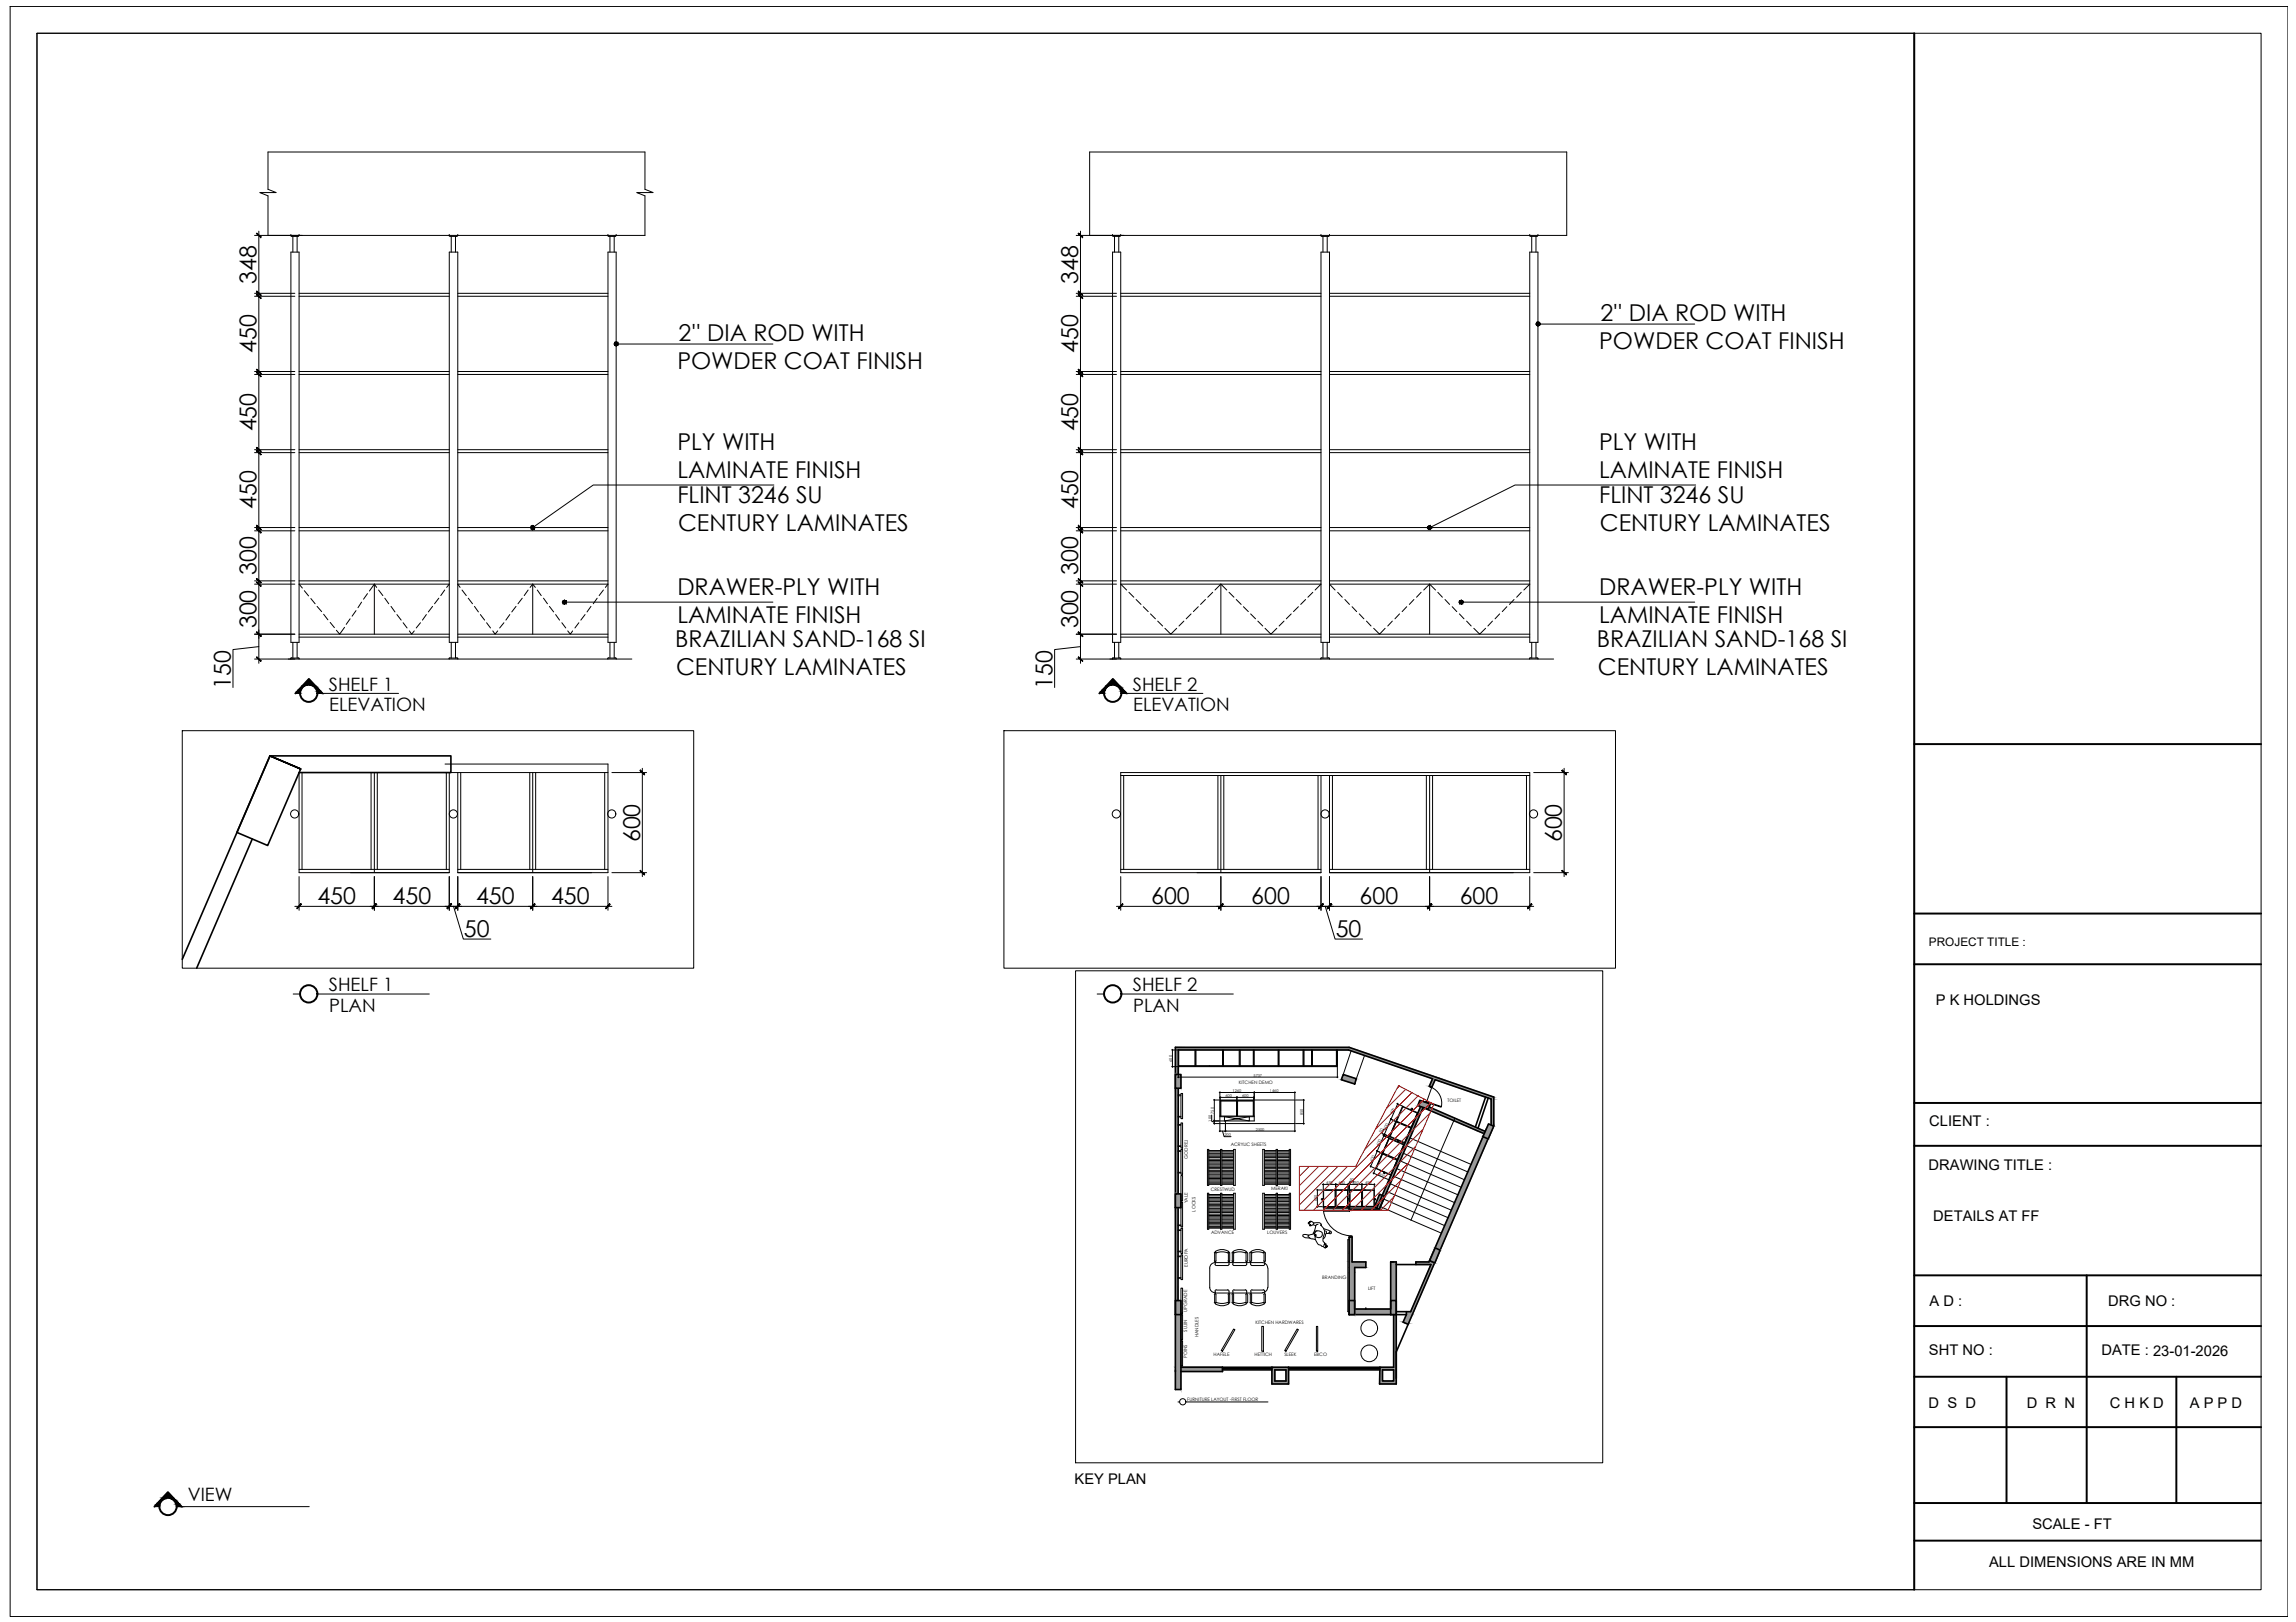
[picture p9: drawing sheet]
<svg xmlns="http://www.w3.org/2000/svg" width="297mm" height="210mm" viewBox="0 0 297 210" stroke-linecap="round" stroke-linejoin="round" font-family="sans-serif">
<defs><g id="words">
<g font-size="3">
<text x="33.2" y="36.7" transform="rotate(-90 33.2 36.7)">348</text>
<text x="139.5" y="36.7" transform="rotate(-90 139.5 36.7)">348</text>
<text x="207.1" y="41.6">2'' DIA ROD WITH</text>
<text x="33.2" y="45.7" transform="rotate(-90 33.2 45.7)">450</text>
<text x="87.6" y="47.8">POWDER COAT FINISH</text>
<text x="87.8" y="44.1">2'' DIA ROD WITH</text>
<text x="139.5" y="45.7" transform="rotate(-90 139.5 45.7)">450</text>
<text x="206.9" y="45.2">POWDER COAT FINISH</text>
<text x="33.2" y="55.8" transform="rotate(-90 33.2 55.8)">450</text>
<text x="87.6" y="58.2">PLY WITH</text>
<text x="139.5" y="55.8" transform="rotate(-90 139.5 55.8)">450</text>
<text x="206.9" y="58.2">PLY WITH</text>
<text x="33.2" y="65.9" transform="rotate(-90 33.2 65.9)">450</text>
<text x="87.6" y="61.8">LAMINATE FINISH</text>
<text x="87.6" y="65.1">FLINT 3246 SU</text>
<text x="139.5" y="65.9" transform="rotate(-90 139.5 65.9)">450</text>
<text x="206.9" y="61.8">LAMINATE FINISH</text>
<text x="206.9" y="65.1">FLINT 3246 SU</text>
<text x="87.7" y="68.7">CENTURY LAMINATES</text>
<text x="207" y="68.7">CENTURY LAMINATES</text>
<text x="33.2" y="74.4" transform="rotate(-90 33.2 74.4)">300</text>
<text x="87.6" y="76.9">DRAWER-PLY WITH</text>
<text x="139.5" y="74.4" transform="rotate(-90 139.5 74.4)">300</text>
<text x="206.9" y="76.9">DRAWER-PLY WITH</text>
<text x="33.2" y="81.3" transform="rotate(-90 33.2 81.3)">300</text>
<text x="87.3" y="83.7">BRAZILIAN SAND-168 SI</text>
<text x="87.6" y="80.6">LAMINATE FINISH</text>
<text x="139.5" y="81.3" transform="rotate(-90 139.5 81.3)">300</text>
<text x="206.6" y="83.7">BRAZILIAN SAND-168 SI</text>
<text x="206.9" y="80.6">LAMINATE FINISH</text>
<text x="29.8" y="89.2" transform="rotate(-90 29.8 89.2)">150</text>
<text x="87.5" y="87.3">CENTURY LAMINATES</text>
<text x="136.1" y="89.2" transform="rotate(-90 136.1 89.2)">150</text>
<text x="206.7" y="87.3">CENTURY LAMINATES</text>
<text x="82.8" y="109" transform="rotate(-90 82.8 109)">600</text>
<text x="202.1" y="109" transform="rotate(-90 202.1 109)">600</text>
<text x="41.1" y="117">450</text>
<text x="50.8" y="117">450</text>
<text x="61.6" y="117">450</text>
<text x="71.3" y="117">450</text>
<text x="148.9" y="117">600</text>
<text x="161.9" y="117">600</text>
<text x="175.9" y="117">600</text>
<text x="188.8" y="117">600</text>
<text x="60" y="121.2">50</text>
<text x="172.8" y="121.2">50</text>
</g>
<g font-size="2.4">
<text x="42.5" y="89.4">SHELF 1</text>
<text x="146.6" y="89.4">SHELF 2</text>
<text x="42.6" y="92">ELEVATION</text>
<text x="146.6" y="92">ELEVATION</text>
<text x="42.5" y="128.3">SHELF 1</text>
<text x="42.6" y="130.9">PLAN</text>
<text x="146.6" y="128.3">SHELF 2</text>
<text x="146.6" y="130.9">PLAN</text>
<text x="24.3" y="194.2">VIEW</text>
</g>
<g font-size="1.9">
<text x="250.4" y="130.1">P K HOLDINGS</text>
<text x="249.6" y="145.7">CLIENT :</text>
<text x="249.5" y="151.4">DRAWING TITLE :</text>
<text x="250.1" y="158.1">DETAILS AT FF</text>
<text x="249.6" y="169.1">A D :</text>
<text x="272.8" y="169.1">DRG NO :</text>
<text x="249.6" y="175.4">SHT NO :</text>
<text x="271.9" y="175.3">DATE : 23-01-2026</text>
<text x="249.5" y="182.2">D S D</text>
<text x="262.2" y="182.2">D R N</text>
<text x="273" y="182.2">C H K D</text>
<text x="283.3" y="182.2">A P P D</text>
<text x="139" y="192">KEY PLAN</text>
<text x="262.9" y="197.9">SCALE - FT</text>
<text x="257.3" y="202.8">ALL DIMENSIONS ARE IN MM</text>
</g>
<text font-size="1.5" x="249.6" y="122.4">PROJECT TITLE :</text>
<g font-size=".6">
<text x="160.3" y="140.2">KITCHEN DEMO</text>
<text x="187.3" y="142.6">TOILET</text>
<text x="153.7" y="149.9" transform="rotate(-90 153.7 149.9)">GODREJ</text>
<text x="159.2" y="148.3">ACRYLIC SHEETS</text>
<text x="153.7" y="155.7" transform="rotate(-90 153.7 155.7)">YALE</text>
<text x="156.6" y="154.1">CRESTWUD</text>
<text x="164.5" y="154">MERAKI</text>
<text x="154.7" y="156.8" transform="rotate(-90 154.7 156.8)">LOCKS</text>
<text x="156.7" y="159.7">ADVANCE</text>
<text x="164" y="159.7">LOUVERS</text>
<text x="153.7" y="163.9" transform="rotate(-90 153.7 163.9)">EUROPA</text>
<text x="171.1" y="165.6">BRANDING</text>
<text x="177" y="166.9">LIFT</text>
<text x="153.6" y="172.3" transform="rotate(-90 153.6 172.3)">SUJIN</text>
<text x="153.6" y="169.7" transform="rotate(-90 153.6 169.7)">UPGRADE</text>
<text x="155.1" y="173" transform="rotate(-90 155.1 173)">HANDLES</text>
<text x="162.4" y="171.4">KITCHEN HARDWARES</text>
<text x="153.6" y="175.8" transform="rotate(-90 153.6 175.8)">POINS</text>
<text x="157" y="175.5">HAFELE</text>
<text x="162.3" y="175.5">HETTICH</text>
<text x="166.2" y="175.5">SLEEK</text>
<text x="170" y="175.5">EBCO</text>
<text x="153.6" y="181.3">FURNITURE LAYOUT -FIRST FLOOR</text>
</g>
<g font-size=".5">
<text x="151.6" y="137.4" transform="rotate(-90 151.6 137.4)">600</text>
<text x="158.5" y="142">600</text>
<text x="159.5" y="141.3">1240</text>
<text x="160.7" y="142">600</text>
<text x="162.2" y="139.3">5737</text>
<text x="164.3" y="141.3">1460</text>
<text x="156.7" y="145.1" transform="rotate(-90 156.7 145.1)">100</text>
<text x="157.1" y="144.1" transform="rotate(-90 157.1 144.1)">750</text>
<text x="158.4" y="147.1">200</text>
<text x="162.5" y="146.3">2500</text>
<text x="168.6" y="144.3" transform="rotate(-90 168.6 144.3)">850</text>
<text x="178.4" y="148.3" transform="rotate(-66 178.4 148.3)">600</text>
<text x="178.7" y="146.6" transform="rotate(-67 178.7 146.6)">50</text>
<text x="179.3" y="146.2" transform="rotate(-66 179.3 146.2)">600</text>
<text x="180.2" y="144.2" transform="rotate(-66 180.2 144.2)">600</text>
<text x="170.4" y="155.5" transform="rotate(-90 170.4 155.5)">600</text>
<text x="171.6" y="153.2">450</text>
<text x="173.2" y="153.2">450</text>
<text x="174.6" y="152.9">50</text>
<text x="175" y="153.2">450</text>
<text x="176.6" y="153.2">450</text>
<text x="177.5" y="150.3" transform="rotate(-66 177.5 150.3)">600</text>
<text x="178.4" y="152" transform="rotate(24 178.4 152)">600</text>
</g>
</g></defs>
<!-- layer: WALL -->
<g fill="none" stroke="#000" stroke-width=".21">
<path d="M34.9 97.8l4 1.7-4.3 9.9-4-1.7 4.3-9.9 4 1.7M34.9 97.8h23.4v2.2h-19.6M34.9 97.8l-11.3 26.3M32.6 108.6l-7.2 16.7M152.1 139.1h.7v1.7h-.7zM173.8 139.1l1.7 .5-.2 .7-1.8-.6zM152.1 154.5h.7v1.8h-.7zM177.8 156.2h-3.3v.3h3.9M177.8 156.2l.6 .3M178.5 154.5l.7 .3-.8 1.7-.6-.3zM183.7 142.4l1.3 .5-.2 .6-1.4-.4zM183.9 142.9l-5.8 13.5"/>
<path d="M184.3 143l7.9 3.4M192 146.7l-7.9-3.4-5.7 13.2M192.2 142l-1.3 3.8M192.3 146.1l-7.4 17.2h-1.7v.3M192.5 142.1l-1.3 3.9M192.6 145.4l.7 .3-.8 1.7-.6-.3zM192.9 145.6v-3.4l-7.2-2.5-.4 1-.4-.1 .4-1-10.8-3.7h-22.1v32.4M152.1 168.3h.7v1.8h-.7zM152.1 177.5h.1M152.8 170.1v9.7h-.7v-44.3h22.4l18.8 6.5v3.7l-12.7 29.2M158.2 177.3h6.3M158.2 177.1h6.3"/>
<path d="M158.2 176.9v.6h-5.4M164.5 176.9v2.2h2.2v-2.2M164.9 177.3h1.5v1.4h-1.5zM166.7 177.3h11.8M166.7 177.1h11.8M174.5 168.3h.8v1.8h-.8zM174.5 170.1h7.4M174.5 170.1v-10h.4v3.2h1.8v.7h-1.4v5.4h4.6v-6.1h.7v15.8h-2.1v-2.2M176.7 169.4h.1M178.9 177.3h1.4v1.4h-1.4zM179.9 168.3h.7v1.8h-.7zM180.3 170.1v6.8h-27.5"/>
<path d="M180.6 163.6h4.5l-2.6 6.1h-1.9M181.9 170.1l-.4 1 .7 .3M181.9 169.7v.4M185.3 163.3h.1M185.7 161.5l.6 .3-.7 1.6-.6-.3z"/>
</g>
<g fill="none" stroke="#000" stroke-width=".13">
<path d="M34.7 19.7h48.7v4.8l1.1 .4h-2.1l1 .4v5.2h-48.7v-5.2l-1.1-.4h2.1l-1-.4zM141 19.7h61.7v10.8h-61.7zM37.6 30.4l.1 .2M37.6 30.5h.1M37.6 32.6h1.1v50.5h-1.1zM37.9 30.6v2M38.4 30.6v2M38.7 30.4l-.2 .2h-.7M38.7 30.5h.1M38.7 38.3h19.4M38.7 38h19.4M58.1 30.4l.1 .2"/>
<path d="M58.1 30.5h.1M58.1 32.6h1.1v50.5h-1.1zM58.4 30.6v2M58.9 30.6v2M59.2 30.5h.1M59.2 38.3h19.5M59.2 38h19.5M59.2 30.4l-.1 .2h-.8M78.6 30.4l.2 .2M78.7 30.5h.1M78.7 32.6h1v50.5h-1zM78.8 30.6h.8"/>
<path d="M78.9 30.6v2M79.5 30.6v2M79.7 30.5h.1M79.7 30.4l-.1 .2M143.9 30.4l.1 .2M143.9 30.5h.1M143.9 32.6h1.1v50.5h-1.1zM144.1 30.6h.8M144.2 30.6v2M144.7 30.6v2M145 30.5h.1M145 38.3h25.9"/>
<path d="M145 38h25.9M145 30.4l-.2 .2M170.9 30.4l.1 .2M170.9 30.5h.1M170.9 32.6h1.1v50.5h-1.1zM171 30.6h.9M171.2 30.6v2M171.7 30.6v2M172 30.5h.1M172 38.3h25.9M172 38h25.9M172 30.4l-.1 .2"/>
<path d="M197.9 30.4l.1 .2M197.9 30.5h.1M197.9 32.6h1.1v50.5h-1.1zM198 30.6h.8M198.2 30.6v2M198.7 30.6v2M199 30.5h.1M199 30.4l-.2 .2M38.7 58.6h19.4M38.7 58.2h19.4M38.7 48.5h19.4M38.7 48.1h19.4"/>
<path d="M59.2 58.6h19.5M59.2 58.2h19.5M59.2 48.5h19.5M59.2 48.1h19.5M145 58.6h25.9M145 58.2h25.9M145 48.5h25.9M145 48.1h25.9M172 58.6h25.9M172 58.2h25.9M172 48.5h25.9M172 48.1h25.9"/>
<path d="M38.7 75.2h19.4M38.7 68.7h19.4M38.7 68.3h19.4M39.4 76.4l.5 .7M40.2 77.5l.6 .6M41 78.5l.6 .6M41.9 79.5l.5 .7M46.1 79l-.5 .7M46.8 77.9l-.5 .7M47.5 76.8l-.5 .7M48.4 75.6v6.5M48.4 75.6l-.6 .9"/>
<path d="M48.4 75.6l.3 .4M49 76.4l.5 .7M49.8 77.4l.5 .7M50.6 78.5l.5 .7M51.4 79.5l.5 .7M55.2 79.5l-.5 .7M56 78.5l-.6 .7M56.8 77.4l-.6 .7M57.5 76.4l-.5 .7M57.8 76l.3-.4h-19.4l.4 .5M59.2 75.2h19.5M59.2 68.7h19.5"/>
<path d="M59.2 68.3h19.5M59.5 76l-.3-.4h19.5l-.4 .4M59.8 76.4l.5 .7M60.6 77.4l.5 .7M61.4 78.5l.5 .7M62.1 79.5l.6 .7M66 79.5l-.6 .7M66.8 78.5l-.6 .7M67.6 77.4l-.6 .7M68.3 76.4l-.5 .7M68.9 75.6v6.5M68.9 75.6l-.3 .4"/>
<path d="M68.9 75.6l.4 .4M69.5 76.4l.5 .7M70.3 77.4l.5 .7M71.1 78.5l.5 .7M71.9 79.5l.5 .7M75.7 79.5l-.6 .7M76.5 78.5l-.6 .7M77.3 77.4l-.5 .7M78.1 76.4l-.6 .7M145 75.2h25.9M145 68.7h25.9M145 68.3h25.9"/>
<path d="M145.8 76.4l-.8-.8h25.9l-.8 .8M146.1 76.7l.6 .6M147 77.6l.6 .6M147.9 78.5l.6 .6M148.8 79.4l.7 .7M154.1 79.4l-.6 .7M155 78.5l-.6 .6M156 77.6l-.7 .6M156.9 76.7l-.6 .6M157.9 75.6v6.5M157.9 75.6l-.7 .8M157.9 75.6l.8 .8"/>
<path d="M159 76.7l.6 .6M159.9 77.6l.7 .6M160.9 78.5l.6 .6M161.8 79.4l.6 .7M167 79.4l-.6 .7M168 78.5l-.7 .6M168.9 77.6l-.6 .6M169.8 76.7l-.6 .6M172 75.2h25.9M172 68.7h25.9M172 68.3h25.9M172.7 76.4l-.7-.8h25.9l-.8 .8"/>
<path d="M173.1 76.7l.6 .6M174 77.6l.6 .6M174.9 78.5l.6 .6M175.9 79.4l.5 .7M181.1 79.4l-.6 .7M182 78.5l-.6 .6M182.9 77.6l-.6 .6M183.9 76.7l-.6 .6M185 75.6v6.5M185 75.6l-.8 .8M185 75.6l.7 .8M186 76.7l.6 .6"/>
<path d="M186.9 77.6l.6 .6M187.9 78.5l.6 .6M188.8 79.4l.6 .7M194 79.4l-.6 .7M194.9 78.5l-.5 .6M195.9 77.6l-.6 .6M196.8 76.7l-.6 .6M37.3 85.3h44.4M37.6 85.3h.1M37.7 85.1l-.1 .2M37.8 85.2h.8M37.9 83.1v2.1"/>
<path d="M38.4 83.1v2.1M38.5 85.1l.2 .2M38.7 85.3h.1M38.7 100v12.9h19.4v-12.9M38.7 82.1h19.4M38.7 82.5h19.4M39.1 100v12.5M42.7 80.5l.6 .7M44.6 81.2l-.7 .9-.4-.5M45.3 80.1l-.5 .7M48 100v12.5M48.4 100v12.9"/>
<path d="M48.8 100v12.5M52.2 80.6l.5 .7M53 81.6l.3 .5 .3-.5M54.4 80.6l-.6 .7M57.6 98.9h21.1v14h-19.5v-12.9M57.6 100h21.1M57.7 100v12.5M58.1 85.3h.1M58.2 85.1l-.1 .2M58.3 85.2h.8M58.4 83.1v2.1M58.9 83.1v2.1"/>
<path d="M59.1 85.1l.1 .2M59.2 85.3h.1M59.2 82.1h19.5M59.2 82.5h19.5M59.6 100v12.5M62.9 80.6l.6 .7M63.8 81.6l.3 .5 .3-.5M65.2 80.6l-.6 .7M68.5 100v12.5M68.9 100v12.9M69.3 100v12.5M72.7 80.6l.5 .7"/>
<path d="M73.4 81.6l.4 .5 .3-.5M74.9 80.6l-.5 .7M78.2 100v12.5M78.7 85.3h.1M78.8 85.1l-.2 .2M78.8 85.2h.8M78.9 83.1v2.1M79.5 83.1v2.1M79.6 85.1l.1 .2M79.7 85.3h.1M143.6 85.3h57.4M143.9 85.3h.1"/>
<path d="M144 85.1l-.1 .2M144.1 85.2h.8M144.2 83.1v2.1M144.7 83.1v2.1M144.8 85.1l.2 .2M145 85.3h.1M145 82.1h25.9M145 82.5h25.9M149.8 80.4l.6 .6M150.7 81.3l.8 .8 .7-.8M153.2 80.4l-.7 .6M162.7 80.4l.7 .6"/>
<path d="M163.7 81.3l.7 .8 .8-.8M166.1 80.4l-.6 .6M170.9 85.3h.1M171 85.1l-.1 .2M171 85.2h.9M171.2 83.1v2.1M171.7 83.1v2.1M171.9 85.1l.1 .2M172 85.3h.1M172 82.1h25.9M172 82.5h25.9M176.8 80.4l.6 .6"/>
<path d="M177.7 81.3l.8 .8 .7-.8M180.1 80.4l-.6 .6M189.7 80.4l.6 .6M190.7 81.3l.7 .8 .8-.8M193.1 80.4l-.6 .6M197.9 85.3h.1M198 85.1l-.1 .2M198 85.2h.8M198.2 83.1v2.1M198.7 83.1v2.1M198.8 85.1l.2 .2M199 85.3h.1"/>
<path d="M38.7 112.5h19.4M59.2 112.5h19.5M145 112.5h25.9M145 100.4h52.9M145.4 100.4v12.1M157.6 100.4v12.1M157.9 100.4v12.5M158.3 100.4v12.1M170.5 100.4v12.1M170.9 100.4v12.5h-25.9v-12.9h52.9v12.9h-25.9v-12.5M172 112.5h25.9M172.4 100.4v12.1"/>
<path d="M184.5 100.4v12.1M185 100.4v12.5M185.3 100.4v12.1M197.5 100.4v12.1M152.4 138h20.5M152.5 135.9v2.1M152.5 137.9h20.4M154.6 135.9v2M154.6 135.9v2.1M154.7 135.9v2M156.5 137.9v.1M158.2 135.9v2"/>
<path d="M158.2 135.9v2.1M158.3 135.9v2M160.3 135.9v2M160.4 135.9v2.1M160.4 135.9v2M162.1 135.9v2M162.2 135.9v2.1M162.3 135.9v2M165.4 135.9v2M165.4 135.9v2.1M165.5 135.9v2M168.6 135.9v2"/>
<path d="M168.7 135.9v2.1M168.7 135.9v2M169.7 135.9v2M169.7 135.9v2.1M169.8 135.9v2M172.9 135.9v2M172.9 135.9v2.1M173 135.9v2.1h-20.6M174.8 136l-1 3.1M176.5 136.6l-1 3M152.4 148.9h.4M152.4 151.8h.4"/>
<path d="M152.4 158.5h.4M152.4 159.2h.4M152.4 158.6h.4M152.4 151.7h.4M152.4 149h.4M152.4 148.4h.4M152.4 148.3h.4M152.4 145.5h.4M152.4 145.6h.4M152.4 144.6h.4M152.4 144.5h.4M152.4 141.7h.4"/>
<path d="M152.4 141.8h.4M152.8 158.9h.2v3.3h-.2zM152.8 155.6h.2v3.2h-.2zM152.8 152.1h.2v3.3h-.2zM152.8 148.7h.2v3.3h-.2zM152.8 145.3h.2v3.3h-.2zM152.8 141.5h.2v3.3h-.2zM156.2 148.7h.2v4.7h-.2zM156.2 154.4h.2v4.7h-.2zM156.4 153.2h1.5M156.4 148.9h1.5M156.4 150h1.5"/>
<path d="M156.4 150.2h1.5M156.4 150.4h1.5M156.4 150.5h1.5M156.4 150.7h1.5M156.4 150.9h1.5M156.4 151.1h1.5M156.4 151.2h1.5M156.4 151.5h1.5M156.4 151.6h1.5M156.4 151.8h1.5M156.4 152h1.5M156.4 152.2h1.5"/>
<path d="M156.4 152.3h1.5M156.4 152.5h1.5M156.4 152.7h1.5M156.4 152.9h1.5M156.4 153.1h1.5M156.4 149.1h1.5M156.4 149.3h1.5M156.4 149.5h1.5M156.4 149.6h1.5M156.4 149.8h1.5M156.4 158.9h1.5M156.4 154.6h1.5"/>
<path d="M156.4 155.7h1.5M156.4 155.9h1.5M156.4 156h1.5M156.4 156.2h1.5M156.4 156.4h1.5M156.4 156.6h1.5M156.4 156.7h1.5M156.4 156.9h1.5M156.4 157.1h1.5M156.4 157.3h1.5M156.4 157.5h1.5M156.4 157.6h1.5"/>
<path d="M156.4 157.8h1.5M156.4 158h1.5M156.4 158.2h1.5M156.4 158.4h1.5M156.4 158.5h1.5M156.4 158.7h1.5M156.4 154.8h1.5M156.4 155h1.5M156.4 155.1h1.5M156.4 155.3h1.5M156.4 155.5h1.5M157.8 144.5h4.5"/>
<path d="M157.8 144.4h4.5M157.9 144.4v-2h4.3v2M157.9 142.5h4.3M157.9 148.7h.2v4.7h-.2zM157.9 154.4h.2v4.7h-.2zM157.9 142.5v1.9M158.1 153.2h1.5M158.1 148.9h1.5M158.1 150h1.5M158.1 150.2h1.5M158.1 150.4h1.5M158.1 150.5h1.5"/>
<path d="M158.1 150.7h1.5M158.1 150.9h1.5M158.1 151.1h1.5M158.1 151.2h1.5M158.1 151.5h1.5M158.1 151.6h1.5M158.1 151.8h1.5M158.1 152h1.5M158.1 152.2h1.5M158.1 152.3h1.5M158.1 152.5h1.5M158.1 152.7h1.5"/>
<path d="M158.1 152.9h1.5M158.1 153.1h1.5M158.1 149.1h1.5M158.1 149.3h1.5M158.1 149.5h1.5M158.1 149.6h1.5M158.1 149.8h1.5M158.1 158.9h1.5M158.1 154.6h1.5M158.1 155.7h1.5M158.1 155.9h1.5M158.1 156h1.5"/>
<path d="M158.1 156.2h1.5M158.1 156.4h1.5M158.1 156.6h1.5M158.1 156.7h1.5M158.1 156.9h1.5M158.1 157.1h1.5M158.1 157.3h1.5M158.1 157.5h1.5M158.1 157.6h1.5M158.1 157.8h1.5M158.1 158h1.5M158.1 158.2h1.5"/>
<path d="M158.1 158.4h1.5M158.1 158.5h1.5M158.1 158.7h1.5M158.1 154.8h1.5M158.1 155h1.5M158.1 155.1h1.5M158.1 155.3h1.5M158.1 155.5h1.5M158.4 144.5v.6l3.2-.6v.6zM159.6 148.7h.2v4.7h-.2zM159.6 154.4h.2v4.7h-.2zM160 142.5v1.9"/>
<path d="M160 142.4v2M160.1 142.5v1.9M162.1 142.5v1.9M162.3 142.4v2.7h-4.5v-2.7h9.7v3h-9v-.3M163.4 148.7h.2v4.7h-.2zM163.4 154.4h.2v4.7h-.2zM163.6 153.2h1.5M163.6 148.9h1.5M163.6 150h1.5M163.6 150.2h1.5M163.6 150.4h1.5M163.6 150.5h1.5"/>
<path d="M163.6 150.7h1.5M163.6 150.9h1.5M163.6 151.1h1.5M163.6 151.2h1.5M163.6 151.5h1.5M163.6 151.6h1.5M163.6 151.8h1.5M163.6 152h1.5M163.6 152.2h1.5M163.6 152.3h1.5M163.6 152.5h1.5M163.6 152.7h1.5"/>
<path d="M163.6 152.9h1.5M163.6 153.1h1.5M163.6 149.1h1.5M163.6 149.3h1.5M163.6 149.5h1.5M163.6 149.6h1.5M163.6 149.8h1.5M163.6 158.9h1.5M163.6 154.6h1.5M163.6 155.7h1.5M163.6 155.9h1.5M163.6 156h1.5"/>
<path d="M163.6 156.2h1.5M163.6 156.4h1.5M163.6 156.6h1.5M163.6 156.7h1.5M163.6 156.9h1.5M163.6 157.1h1.5M163.6 157.3h1.5M163.6 157.5h1.5M163.6 157.6h1.5M163.6 157.8h1.5M163.6 158h1.5M163.6 158.2h1.5"/>
<path d="M163.6 158.4h1.5M163.6 158.5h1.5M163.6 158.7h1.5M163.6 154.8h1.5M163.6 155h1.5M163.6 155.1h1.5M163.6 155.3h1.5M163.6 155.5h1.5M165.1 148.7h.2v4.7h-.2zM165.1 154.4h.2v4.7h-.2zM165.3 153.2h1.5M165.3 148.9h1.5"/>
<path d="M165.3 150h1.5M165.3 150.2h1.5M165.3 150.4h1.5M165.3 150.5h1.5M165.3 150.7h1.5M165.3 150.9h1.5M165.3 151.1h1.5M165.3 151.2h1.5M165.3 151.5h1.5M165.3 151.6h1.5M165.3 151.8h1.5M165.3 152h1.5"/>
<path d="M165.3 152.2h1.5M165.3 152.3h1.5M165.3 152.5h1.5M165.3 152.7h1.5M165.3 152.9h1.5M165.3 153.1h1.5M165.3 149.1h1.5M165.3 149.3h1.5M165.3 149.5h1.5M165.3 149.6h1.5M165.3 149.8h1.5M165.3 158.9h1.5"/>
<path d="M165.3 154.6h1.5M165.3 155.7h1.5M165.3 155.9h1.5M165.3 156h1.5M165.3 156.2h1.5M165.3 156.4h1.5M165.3 156.6h1.5M165.3 156.7h1.5M165.3 156.9h1.5M165.3 157.1h1.5M165.3 157.3h1.5M165.3 157.5h1.5"/>
<path d="M165.3 157.6h1.5M165.3 157.8h1.5M165.3 158h1.5M165.3 158.2h1.5M165.3 158.4h1.5M165.3 158.5h1.5M165.3 158.7h1.5M165.3 154.8h1.5M165.3 155h1.5M165.3 155.1h1.5M165.3 155.3h1.5M165.3 155.5h1.5"/>
<path d="M166.8 148.7h.2v4.7h-.2zM166.8 154.4h.2v4.7h-.2zM171.2 154h3.2M171.2 154v2.2M172.7 154v2.2M172.8 154v2.2M174.3 154v2.2M174.4 156.2v-2.2h-3.2v2.3h3.5M174.6 156.2v-2.2h3.2v2.2M174.6 154h3.2M174.7 154v2.2h-3.5M176.1 154v2.2"/>
<path d="M176.2 154v2.2M176.3 154v2.2M177.8 154v2.2M178.1 151.2l1.8 .8M178.8 149.3l2 .8M178.9 149.3l1.8 .8M178.9 149.2l1.9 .8M179.7 147.3l-1.7 3.9 2 .9 3.4-8.1-2-.8-1.7 3.9 2 .8M179.7 147.3l-1.6 3.6M179.7 147.3l1.9 .8M179.7 147.3l1.9 .9M179.7 147.3l-1.6 3.9"/>
<path d="M179.8 147.1l1.9 .8M180.6 145.1l1.9 .9M180.6 145.2l1.9 .8M180.7 145.1l1.8 .8M181.5 143.2l1.8 .8M181.5 143.2l-1.7 3.9M183.4 144l-3.5 8M185.3 140.7l-.8 2M152.4 165.4h.4M152.4 165.3h.4M152.4 162.5h.4M152.4 162.6h.4"/>
<path d="M152.4 162h.4M152.4 161.9h.4M152.8 173.5h.2v3.3h-.2zM152.8 170.1h.2v3.2h-.2zM152.8 162.4h.2v3.2h-.2zM152.8 166.7h.2v3.3h-.2zM156.5 164.1v2.5a.7 .7 0 0 0 .7 .7M157.1 162.1l.1-.1 .1 .1M157.1 167.5l.1-.1 .1 .1M157.1 168.5l.1 .1 .1-.1M157.1 162.2v1M157.1 167.5v1.1"/>
<path d="M157.2 163.6l.2 .2h1.4M157.2 167.3h6.1M157.2 163.3v.3M157.2 167.1v.4M157.3 168.7a1.55 1.55 0 0 0 1.6 0M157.3 162.2v1l-.1 .1-.1-.1M157.3 167.5v1.1M157.4 168.6h-.2l.1 .2M157.4 162.1l-.2-.1a1.43 1.43 0 0 1 1.8 0l-.2 .1M157.4 166.9l-.2 .2M157.4 168.6a1.97 1.97 0 0 0 1.4 0M157.4 162.1a1.97 1.97 0 0 1 1.4 0"/>
<path d="M157.4 166.9h1.4M158.8 166.9l.2 .2M158.8 168.6h.2l-.1 .2M158.9 162.1l.1-.1 .1 .1M158.9 167.5l.1-.1 .1 .1M158.9 168.5l.1 .1 .1-.1M158.9 162.2v1M158.9 167.5v1.1M159 163.3v.3l-.2 .2M159 167.1v.4M159.1 162.2v1l-.1 .1-.1-.1M159.1 167.5v1.1"/>
<path d="M159.4 162.1l.1-.1 .1 .1M159.4 167.5l.1-.1 .1 .1M159.4 168.5l.1 .1 .1-.1M159.4 162.2v1M159.4 167.5v1.1M159.5 163.6l.2 .2M159.5 163.3v.3M159.5 167.1v.4M159.6 168.7a1.55 1.55 0 0 0 1.6 0M159.6 172l.2 .1-1.6 2.8-.2-.1zM159.6 162.2v1l-.1 .1-.1-.1M159.6 167.5v1.1"/>
<path d="M159.7 168.6h-.2l.1 .2M159.7 162.1l-.2-.1a1.43 1.43 0 0 1 1.7 0l-.1 .1M159.7 166.9l-.2 .2M159.7 168.6a1.97 1.97 0 0 0 1.4 0M159.7 162.1a1.97 1.97 0 0 1 1.4 0M159.7 166.9h1.4M159.7 163.8h1.4M161.1 166.9l.2 .2M161.1 168.6h.1v.2M161.2 167.5l.1-.1 .1 .1M161.2 168.5l.1 .1 .1-.1M161.2 163.2l.1 .1 .1-.1"/>
<path d="M161.2 162.1l.1-.1 .1 .1M161.2 162.2v1M161.2 167.5v1.1M161.3 163.3v.3l-.2 .2M161.3 167.1v.4M161.4 162.2v1M161.4 167.5v1.1M161.7 163.2l.1 .1 .1-.1M161.7 162.1l.1-.1 .1 .1M161.7 167.5l.1-.1 .1 .1M161.7 168.5l.1 .1 .1-.1M161.7 162.2v1"/>
<path d="M161.8 167.5v1.1M161.8 163.3v.3l.2 .2M161.8 167.1v.4M161.9 168.7a1.55 1.55 0 0 0 1.6 0M161.9 162.2v1M161.9 167.5v1.1M162 168.6h-.1v.2M162 166.9l-.2 .2M162 168.6a1.97 1.97 0 0 0 1.4 0M162 162.1a1.97 1.97 0 0 1 1.4 0M162 166.9h1.4M162 163.8h1.4"/>
<path d="M163.2 171.6h.2v3.3h-.2zM163.3 163.4a.7 .7 0 0 1 .7 .7M163.3 163.4h-6.1a.7 .7 0 0 0-.7 .7M163.4 166.9l.2 .2M163.4 168.6h.2l-.1 .2M163.5 161.9v.2h-.1M163.5 167.5l.1-.1 .1 .1M163.5 168.5l.1 .1 .1-.1M163.5 162.1l.1-.1 .1 .1M163.5 161.9a1.48 1.48 0 0 0-1.7 .1l.2 .1M163.5 162.2v1M163.5 167.5v1.1"/>
<path d="M163.6 163.3v.3l-.2 .2M163.6 167.1v.4M163.7 162.2v1l-.1 .1-.1-.1M163.7 167.5v1.1M164 166.6a.7 .7 0 0 1-.7 .7M164 164.1v2.5M167.8 172l.2 .1-1.6 2.8-.2-.1zM170.3 171.6h.2v3.3h-.2zM174.5 160.4h-.1v9.3h.1"/>
<circle cx="38.1" cy="105.3" r=".53"/>
<circle cx="58.7" cy="105.3" r=".53"/>
<circle cx="79.1" cy="105.3" r=".53"/>
<circle cx="144.4" cy="105.3" r=".53"/>
<circle cx="171.4" cy="105.3" r=".53"/>
<circle cx="198.4" cy="105.3" r=".53"/>
<circle cx="171" cy="155.2" r=".11"/>
<circle cx="174.5" cy="155.2" r=".11"/>
<circle cx="177.9" cy="155.2" r=".11"/>
<circle cx="179.1" cy="151.8" r=".11"/>
<circle cx="180.9" cy="147.7" r=".11"/>
<circle cx="182.6" cy="143.5" r=".11"/>
<circle cx="177.1" cy="175.1" r="1.08"/>
<circle cx="177.1" cy="171.9" r="1.08"/>
</g>
<!-- layer: 0 -->
<g fill="#000" stroke="#000" stroke-width=".13">
<path d="M33.2 37.7l.6 .5zM33.2 37.7l.6 .5z"/>
<path d="M33.2 38.1l.6 .5zM33.2 38l.6 .6-.6-.5z"/>
<path d="M33.2 30.2l.5 .6 .1-.1zM33.2 30.2l.6 .5z"/>
<path d="M139.5 37.7l.6 .5zM139.5 37.7l.6 .5z"/>
<path d="M139.5 38.1l.6 .5zM139.5 38l.6 .6-.6-.5z"/>
<path d="M139.5 30.2l.5 .6 .1-.1zM139.5 30.2l.6 .5z"/>
<path d="M33.2 57.9l.6 .5zM33.2 57.9l.6 .5-.1 .1z"/>
<path d="M33.2 47.8l.6 .5zM33.2 47.8l.6 .5z"/>
<path d="M33.2 58.3l.6 .5zM33.2 58.3l.6 .5z"/>
<path d="M33.2 48.2l.6 .5zM33.2 48.2l.6 .5z"/>
<path d="M79.5 44.5v.2l.2-.2zM79.5 44.7l.2-.2v.3zM79.7 44.5v.3l.2-.1z"/>
<path d="M79.5 44.3l.2 .2v-.3zM79.5 44.3l.2 .2h-.2z"/>
<path d="M79.7 44.5l.2 .2 .1-.2zM79.7 44.5l.2-.2 .1 .2zM79.7 44.2v.3l.2-.2z"/>
<path d="M139.5 57.9l.6 .5zM139.5 57.9l.6 .5-.1 .1z"/>
<path d="M139.5 47.8l.6 .5zM139.5 47.8l.6 .5z"/>
<path d="M139.5 58.3l.6 .5zM139.5 58.3l.6 .5z"/>
<path d="M139.5 48.2l.6 .5zM139.5 48.2l.6 .5z"/>
<path d="M198.7 41.9l.1 .2 .2-.2zM198.8 42.1l.2-.2v.3zM199 41.9v.3l.2-.1z"/>
<path d="M198.8 41.7l.2 .2v-.3zM198.8 41.7l.2 .2h-.3z"/>
<path d="M199 41.9l.2 .2 .1-.2zM199.2 41.7l.1 .2h-.3zM199 41.6v.3l.2-.2z"/>
<path d="M33.2 74.9l.6 .5zM33.2 74.9l.6 .5-.1 .1z"/>
<path d="M33.2 68v.1l.6 .4zM33.2 68.1l.6 .4z"/>
<path d="M33.2 75.3l.6 .5zM33.2 75.3l.6 .5z"/>
<path d="M33.2 68.4l.5 .6 .1-.1zM33.2 68.4l.6 .5z"/>
<path d="M68.7 68.4l.2 .2v-.3zM68.9 68.3l.2 .2-.2 .1zM68.9 68.3l.2 .2 .1-.2z"/>
<path d="M68.7 68.1v.1l.2 .1zM68.7 68.2l.2 .1-.2 .1z"/>
<path d="M68.9 68.3h.3l-.1-.2zM69 68l.1 .1-.2 .2zM68.7 68.1l.2 .2 .1-.3z"/>
<path d="M72.8 77.9l.1 .2 .1-.2zM73 77.9v.3l-.1-.1zM73 77.9v.3l.2-.1z"/>
<path d="M72.9 77.8l.1 .1v-.2zM72.9 77.8l.1 .1h-.2z"/>
<path d="M73 77.9l.2 .2 .1-.2zM73 77.9l.2-.1 .1 .1zM73 77.7v.2l.2-.1z"/>
<path d="M139.5 74.9l.6 .5zM139.5 74.9l.6 .5-.1 .1z"/>
<path d="M139.5 68v.1l.6 .4zM139.5 68.1l.6 .4z"/>
<path d="M139.5 75.3l.6 .5zM139.5 75.3l.6 .5z"/>
<path d="M139.5 68.4l.5 .6 .1-.1zM139.5 68.4l.6 .5z"/>
<path d="M184.7 68.4l.2 .1 .1-.2zM185 68.3v.2h-.1zM185 68.3v.2l.2-.1z"/>
<path d="M184.8 68.1l-.1 .1 .3 .1zM184.7 68.2l.3 .1-.3 .1z"/>
<path d="M185 68.3l.2 .1v-.2zM185 68l.2 .2-.2 .1zM184.8 68.1l.2 .2v-.3z"/>
<path d="M188.8 77.9v.2l.3-.2zM189.1 77.9v.3l-.3-.1zM189.1 77.9v.3l.1-.1z"/>
<path d="M188.8 77.8l.3 .1v-.2zM188.8 77.8l.3 .1h-.3z"/>
<path d="M189.1 77.9l.1 .2 .1-.2zM189.1 77.9l.1-.1 .1 .1zM189.1 77.7v.2l.1-.1z"/>
<path d="M33.2 85v.1l.6 .4zM33.2 85.1l.6 .4z"/>
<path d="M33.2 81.8l.6 .5zM33.2 81.8l.6 .5z"/>
<path d="M33.2 81.8l.6 .5zM33.2 81.8l.6 .5z"/>
<path d="M139.5 85v.1l.6 .4zM139.5 85.1l.6 .4z"/>
<path d="M139.5 81.8l.6 .5zM139.5 81.8l.6 .5z"/>
<path d="M139.5 81.8l.6 .5zM139.5 81.8l.6 .5z"/>
<path d="M38.9 117l-.5 .6 .6-.6zM38.9 117l-.5 .6v-.1z"/>
<path d="M48.6 117l-.5 .5 .1 .1zM48.6 117h.1l-.5 .6z"/>
<path d="M48.6 117l-.4 .6 .5-.6zM48.6 117l-.4 .6-.1-.1z"/>
<path d="M58.4 117l-.6 .5 .1 .1zM58.4 117l-.5 .6z"/>
<path d="M58.4 117l-.6 .5 .1 .1zM58.4 117l-.5 .6z"/>
<path d="M59.4 117l-.4 .6 .5-.6zM59.4 117l-.4 .6-.1-.1z"/>
<path d="M59.4 117l-.4 .6 .5-.6zM59.4 117l-.4 .6-.1-.1z"/>
<path d="M69.2 117l-.6 .5 .1 .1zM69.2 117l-.5 .6z"/>
<path d="M69.2 117l-.5 .6 .5-.6zM69.2 117l-.5 .6-.1-.1z"/>
<path d="M78.9 117l-.5 .5v.1zM78.9 117h.1l-.6 .6z"/>
<path d="M82.8 112.7l.6 .4zM82.8 112.7l.6 .4v.1z"/>
<path d="M82.8 99.7l.6 .6v-.1zM82.8 99.6l.6 .6-.6-.5z"/>
<path d="M145.2 117l-.5 .6 .6-.6zM145.2 117l-.5 .6v-.1z"/>
<path d="M157.6 117.5l.1 .1 .5-.6zM158.2 117l-.5 .6z"/>
<path d="M158.2 117l-.5 .6 .5-.6zM158.2 117l-.5 .6-.1-.1z"/>
<path d="M170.6 117.5v.1l.6-.6zM171.2 117l-.6 .6z"/>
<path d="M170.6 117.5v.1l.6-.6zM171.2 117l-.6 .6z"/>
<path d="M172.2 117l-.5 .6 .6-.6zM172.2 117l-.5 .6v-.1z"/>
<path d="M172.2 117l-.5 .6 .6-.6zM172.2 117l-.5 .6v-.1z"/>
<path d="M185.2 117l-.5 .5v.1zM185.2 117h.1l-.6 .6z"/>
<path d="M185.2 117l-.5 .6 .6-.6zM185.2 117l-.5 .6v-.1z"/>
<path d="M198.1 117l-.5 .5 .1 .1zM198.1 117h.1l-.5 .6z"/>
<path d="M202.1 112.7l.5 .4-.5-.5zM202.1 112.7l.5 .4v.1z"/>
<path d="M202.1 99.7l.5 .6v-.1zM202.1 99.7v-.1l.5 .6z"/>
</g>
<g fill="none" stroke="#000" stroke-width=".13">
<path d="M80 44.5h20M199.3 41.9h19.9M73.3 77.9h26.7M100.1 62.8h-23.3l-7.7 5.3M189.3 77.9h29.9M219.4 62.8h-23.4l-10.8 5.4M151.6 135.8l.1 .1M151.6 138l.1 .1M152.5 139.3l-.1 .1M173.1 139.3l-.1 .1M157.1 145v.1M157.1 142.3v.1"/>
<path d="M157.1 145.4h.1M157.9 146.3l-.1 .1M157.9 141.3l-.1 .1M157.9 142l-.1 .1M158.6 146.3l-.1 .1M160.1 142l-.1 .1M162.2 142l-.1 .1M162.3 141.3l-.1 .1M167.6 141.3l-.1 .1M167.6 146.3l-.1 .1M168.6 142.3l.1 .1M168.6 145.4h.1"/>
<path d="M170.4 156.1l.1 .1M170.4 154h.1M171.2 153.2v.1M172.8 153.2v.1M174.5 153.2l-.1 .1M174.6 153.2l-.1 .1M176.2 153.2l-.1 .1M177.3 150.9v.1M177.8 151.8h-.1M177.8 153.2v.1M178.1 148.9l.1 .1M179 146.9v.2"/>
<path d="M179.1 146.8v.1M179.7 152.6l-.1 .1M179.9 144.8l.1 .1M180.8 142.8v.1"/>
</g>
<!-- layer: CEILING -->
<g fill="none" stroke="#000" stroke-width=".13">
<path d="M32.9 38.3h5.2M32.9 38h5.2M32.9 30.5h6.2M33.5 29.9v55.9M139.2 38.3h5.2M139.2 38h5.2M139.2 30.5h6.2M139.8 29.9v55.9M32.9 58.6h5.2M32.9 58.2h5.2M32.9 48.5h5.2M32.9 48.1h5.2"/>
<path d="M139.2 58.6h5.2M139.2 58.2h5.2M139.2 48.5h5.2M139.2 48.1h5.2M32.9 75.6h5.2M32.9 75.2h5.2M32.9 68.7h5.2M32.9 68.3h5.2M139.2 75.6h5.2M139.2 75.2h5.2M139.2 68.7h5.2M139.2 68.3h5.2"/>
<path d="M23.6 94.6h66.1v30.7h-66.1zM32.9 82.1h5.2M32.9 85.3h5.2M33.5 83.7l-3.4 .4v4.9M79.2 100h4.5M83.1 99.4v14M129.9 94.6h79.1v30.7h-79.1zM139.2 82.1h5.2M139.2 85.3h5.2M139.8 83.7l-3.4 .4v4.9M198.4 100h4.5M202.4 99.4v14"/>
<path d="M38.1 117.3h41.1M38.7 113.4v4.4M48.4 113.4v4.4M58.1 113.4v4.4M58.7 117.3l1.2 4.2h3.6M59.2 113.4v4.4M68.9 113.4v4.4M78.7 113.4v4.4M79.2 112.9h4.5M144.4 117.3h54M145 113.4v4.4M157.9 113.4v4.4"/>
<path d="M170.9 113.4v4.4M171.5 117.3l1.2 4.2h3.6M172 113.4v4.4M185 113.4v4.4M197.9 113.4v4.4M198.4 112.9h4.5M139.1 125.6h68.2v63.7h-68.2zM151.6 135.9h.8M151.6 138h.8M151.7 135.8v2.3M152.4 139.4h20.7M152.4 138.1v1.4"/>
<path d="M173 138.1v1.4M156.8 144.3v.8l.3 .1M157 142.4h.7M157 145.4h1.5M157 145.1h.7M157.1 142.3v3.2M157.7 141.4h9.9M157.7 146.4h9.9M157.8 142h4.5M157.8 141.3v1M157.8 145.1v1.4M157.9 141.9v.5"/>
<path d="M158.2 146.4l.2 .7h.9M158.5 145.5v1M160 141.9v.5M162.2 141.9v.5M162.3 141.3v1M167.5 141.3v1M167.5 145.5v1M167.6 142.4h1.1M167.6 145.4h1.1M168.7 142.3v3.2M170.3 156.2h.8M170.3 154h.8"/>
<path d="M170.4 153.9v2.3M171.1 153.3h6.8M171.2 153.2v.7M172.8 153.2v.7M174.4 153.2v.7M174.6 153.2v.7M175.2 152.9h-.6l-.1 .4M176.2 153.2v.7M177.2 150.9l.7 .3M177.6 151.8l2.2 .9M177.8 153.2v.7M178 151.2l-.3 .7"/>
<path d="M178.1 148.9l.6 .3M178.2 148.9l-.9 2.1M178.9 146.9l.7 .3M179 146.1l-.2 .6 .3 .2M179 146.8l.7 .3M179.1 146.9l-1 2.1M179.1 146.7l-.1 .4M179.9 144.8l.6 .3M180 144.8l-.9 2.1M180 152.1l-.3 .7M180.7 142.8l.7 .3M180.8 142.8l-.9 2.1"/>
</g>
<!-- layer: Interior -->
<g fill="none" stroke="#000" stroke-width=".13">
<path d="M41.1 89.7h10.5M145.1 89.7h10.5M37.9 128.6h1M41.1 128.6h14.4M141.9 128.6h1M145.1 128.6h14.5M22.9 195h17.1M152.4 181.4h.2M153.5 181.4h10.5"/>
<circle cx="153" cy="181.4" r=".4"/>
</g>
<!-- layer: 0.10 -->
<g fill="#000" stroke="#000" stroke-width=".13">
<path d="M40 87.9l.6 .7h-1.3zM144 87.9l.7 .7h-1.4zM21.8 193.1l.6 .7h-1.4z"/>
<path d="M38.4 89.5l.5 .2v-.2zM38.2 89.7l.2-.2 .5 .2z"/>
<path d="M38.6 89.3l.3 .2v-.2zM38.6 89.3l.3 .2h-.5z"/>
<path d="M38.8 89.1l.1 .2 .1-.2zM38.6 89.3l.2-.2 .1 .2z"/>
<path d="M38.9 89l.1 .1 .1-.1zM38.8 89.1l.1-.1 .1 .1z"/>
<path d="M39.1 88.8v.2l.2-.2zM39.1 88.8v.2h-.2z"/>
<path d="M39.2 88.7l.1 .1 .2-.1zM39.2 88.7l.1 .1h-.2z"/>
<path d="M39.2 88.7h.5zM39.2 88.7h.3z"/>
<path d="M39.3 88.6h.6zM39.2 88.7h.5z"/>
<path d="M40 88.6l.7 .1zM40 88.6l.7 .1z"/>
<path d="M40.3 88.7h.5zM40.3 88.7h.5z"/>
<path d="M40.5 88.7l.4 .1-.1-.1zM40.5 88.7l.4 .1h-.3z"/>
<path d="M40.6 88.8l.4 .2-.1-.2zM40.6 88.8l.4 .2z"/>
<path d="M40.8 89l.3 .1-.1-.1zM40.8 89l.3 .1h-.2z"/>
<path d="M40.9 89.1l.4 .2-.2-.2zM40.9 89.1l.4 .2h-.3z"/>
<path d="M41 89.3l.5 .2-.2-.2zM41 89.3l.5 .2h-.4z"/>
<path d="M41.1 89.5l.6 .2-.2-.2zM41.1 89.5l.6 .2h-.6z"/>
<path d="M142.5 89.5l.4 .2v-.2zM142.5 89.5l.4 .2h-.7z"/>
<path d="M142.6 89.3l.3 .2 .1-.2zM142.6 89.3l.3 .2h-.4z"/>
<path d="M142.8 89.1l.2 .2v-.2zM142.8 89.1l.2 .2h-.4z"/>
<path d="M143 89v.1l.2-.1zM143 89v.1h-.2z"/>
<path d="M143.1 88.8l.1 .2 .1-.2zM143.1 88.8l.1 .2h-.2z"/>
<path d="M143.2 88.7l.1 .1 .2-.1zM143.2 88.7l.1 .1h-.2z"/>
<path d="M143.3 88.7h.4zM143.2 88.7h.3z"/>
<path d="M143.3 88.6h.6zM143.3 88.6l.4 .1z"/>
<path d="M144.1 88.6l.6 .1zM144.1 88.6l.6 .1z"/>
<path d="M144.3 88.7h.5zM144.3 88.7h.5z"/>
<path d="M144.5 88.7l.4 .1-.1-.1zM144.5 88.7l.4 .1h-.2z"/>
<path d="M144.7 88.8l.3 .2-.1-.2zM144.7 88.8l.3 .2h-.2z"/>
<path d="M144.8 89l.4 .1-.2-.1zM144.8 89l.4 .1h-.3z"/>
<path d="M144.9 89.1l.4 .2-.1-.2zM144.9 89.1l.4 .2h-.3z"/>
<path d="M145 89.3l.5 .2-.2-.2zM145 89.3l.5 .2h-.4z"/>
<path d="M145.1 89.5l.6 .2-.2-.2zM145.1 89.5l.6 .2h-.6z"/>
<path d="M20.2 194.8l.4 .2 .1-.2zM20.2 194.8l.4 .2h-.6z"/>
<path d="M20.4 194.5l.3 .3v-.3zM20.4 194.5l.3 .3h-.5z"/>
<path d="M20.6 194.4l.1 .1 .1-.1zM20.4 194.5l.2-.1 .1 .1z"/>
<path d="M20.7 194.2l.1 .2 .1-.2zM20.7 194.2l.1 .2h-.2z"/>
<path d="M20.8 194.1l.1 .1 .2-.1zM20.8 194.1l.1 .1h-.2z"/>
<path d="M21 194l.1 .1 .2-.1zM20.8 194.1l.2-.1 .1 .1z"/>
<path d="M21 193.9l.3 .1 .1-.1zM21 193.9l.3 .1h-.3z"/>
<path d="M21 193.8h.6zM21 193.8l.4 .1z"/>
<path d="M21.8 193.8l.7 .1zM21.8 193.8l.7 .1z"/>
<path d="M22.1 193.9l.4 .1v-.1zM22.1 193.9l.4 .1z"/>
<path d="M22.2 194l.4 .1-.1-.1zM22.2 194l.4 .1h-.2z"/>
<path d="M22.4 194.1l.4 .1-.2-.1zM22.4 194.1l.4 .1h-.2z"/>
<path d="M22.6 194.2l.3 .2-.1-.2zM22.6 194.2l.3 .2h-.2z"/>
<path d="M22.7 194.4l.4 .1-.2-.1zM22.7 194.4l.4 .1h-.3z"/>
<path d="M22.8 194.5l.5 .3-.2-.3zM22.8 194.5l.5 .3h-.5z"/>
<path d="M22.8 194.8l.7 .2-.2-.2zM22.8 194.8l.7 .2h-.6z"/>
</g>
<g fill="none" stroke="#000" stroke-width=".25">
<path d="M38.2 89.7l1.8-1.8 1.7 1.8M142.2 89.7l1.8-1.8 1.7 1.8M20 195l1.7-1.9 1.8 1.9"/>
<circle cx="39.9" cy="89.7" r="1.12"/>
<circle cx="144" cy="89.7" r="1.12"/>
<circle cx="39.9" cy="128.6" r="1.12"/>
<circle cx="144" cy="128.6" r="1.12"/>
<circle cx="21.7" cy="195" r="1.12"/>
</g>
<!-- layer: HATCH -->
<g fill="#999" stroke="#999" stroke-width=".13">
<path d="M185.3 139.7h.4l-.4 .9z"/>
<path d="M183.9 142.9l1.1 .4h-1.3z"/>
<path d="M193 145.6l.3 .1z"/>
<path d="M189.4 145.6h.8l2 .8z"/>
<path d="M191.9 147.1l.6 .3h-.8z"/>
<path d="M182.8 145.6h.3l-3.9 9.1z"/>
<path d="M191.7 147.4h.8l-6.1 14.1z"/>
<path d="M185 163.1l.3 .2h-.4z"/>
<path d="M179.9 163.3h.7z"/>
<path d="M183.2 163.3h1.7z"/>
<path d="M183.2 163.6h2.3z"/>
<path d="M175.3 164h1.4z"/>
<path d="M181.9 169.7h.6z"/>
<path d="M181.5 171.1h.8l-.1 .2z"/>
<path d="M152.8 176.9h5.4z"/>
<path d="M164.5 176.9h2.2z"/>
<path d="M178.5 176.9h1.8z"/>
<path d="M152.8 177.3h5.4v.2z"/>
<path d="M164.5 178.7h2.2v.4z"/>
<path d="M178.5 178.7h2.1v.4z"/>
<path d="M178.5 154.5l.7 .3h-.8z"/>
<path d="M178.4 154.8h.8l-.6 1.4z"/>
<path d="M175.3 169.4h4.6z"/>
<path d="M175.3 169.4h4.6v.7z"/>
<path d="M173.8 139.1l1.7 .5h-1.9z"/>
<path d="M173.6 139.6h1.9l-.1 .1z"/>
<path d="M192.6 145.4l.7 .3h-.9z"/>
<path d="M192.4 145.7h.9l-.6 1.4z"/>
<path d="M185.7 161.5l.6 .3h-.8z"/>
<path d="M185.5 161.8h.8l-.6 1.3z"/>
<path d="M183.7 142.4l1.3 .5h-1.5z"/>
<path d="M183.5 142.9h1.5v.2z"/>
<path d="M152.1 135.5l23.5 .4-1.1-.4zM152.1 135.5l23.5 .4h-23.5z"/>
<path d="M152.1 135.9l.3 3.2v-3.2zM152.1 135.9l.3 3.2h-.3z"/>
<path d="M174.5 135.9l11.9 3.7-10.8-3.7zM174.5 135.9l11.9 3.7h-1.1z"/>
<path d="M185.3 139.6l1.5 .1-.4-.1zM185.3 139.6l1.5 .1h-1.5z"/>
<path d="M185.3 139.7l-.4 .9h.4zM184.9 140.6h.4v.1z"/>
<path d="M185.7 139.7l7.6 2.3-6.5-2.3zM185.7 139.7l7.6 2.3h-1.1z"/>
<path d="M192.2 142l1.1 .2v-.2zM192.2 142l1.1 .2h-.4z"/>
<path d="M192.9 142.2l.4 3.4v-3.4zM192.9 142.2l.4 3.4h-.4z"/>
<path d="M184.1 143.3l6.1 2.3-5.2-2.3zM184.1 143.3l6.1 2.3h-.8z"/>
<path d="M183.7 143.3l-.6 2.3 1-2.3zM183.7 143.3l-.6 2.3h-.3z"/>
<path d="M192.9 145.6h.4zM192.9 145.6h.4z"/>
<path d="M193 145.6l.3 .1zM193.1 145.7h.2z"/>
<path d="M189.4 145.6l1.9 .8h.9zM191.3 146.4h.9l-.2 .3z"/>
<path d="M152.1 140.8l.3 13.7v-13.7zM152.1 140.8l.3 13.7h-.3z"/>
<path d="M182.8 145.6l-4 9.1h.4zM178.8 154.7h.4v.1z"/>
<path d="M191.7 147.4l-6 14.1h.7zM185.7 161.5h.7l-.1 .3z"/>
<path d="M174.5 160.1l.4 2.1v-2.1zM174.5 160.1l.4 2.1h-.4z"/>
<path d="M174.5 162.2l.4 1.1v-1.1zM174.5 162.2l.4 1.1h-.4z"/>
<path d="M174.5 163.3h2.2zM174.5 163.3h2.2z"/>
<path d="M184.9 163.3h.4zM184.9 163.3h.4z"/>
<path d="M183.2 163.3l2.4 .1-.3-.1zM183.2 163.3l2.4 .1h-2.4z"/>
<path d="M183.2 163.4l2.3 .2 .1-.2zM183.2 163.4l2.3 .2h-2.3zM183.2 163.6h2.3z"/>
<path d="M174.5 163.3l2.2 .7v-.7zM174.5 163.3l2.2 .7h-2.2z"/>
<path d="M174.5 164l.8 .6v-.6zM174.5 164l.8 .6h-.8z"/>
<path d="M152.1 156.3l.3 12v-12zM152.1 156.3l.3 12h-.3z"/>
<path d="M174.5 164.6l.8 3.7v-3.7zM174.5 164.6l.8 3.7h-.8z"/>
<path d="M179.9 163.3l.7 5v-5zM179.9 163.3l.7 5h-.7z"/>
<path d="M185.1 163.6l-2.2 6.1 2.6-6.1zM185.1 163.6l-2.2 6.1h-.4zM182.5 169.7h.4zM182.5 169.7h.4z"/>
<path d="M181.9 169.7l.9 .4 .1-.4zM181.9 169.7l.9 .4h-.9z"/>
<path d="M181.9 170.1l.4 1 .5-1zM181.9 170.1l.4 1h-.8z"/>
<path d="M181.5 171.1l.4 .2h.3zM181.9 171.3h.3v.1z"/>
<path d="M152.1 170.1l.7 6.8v-6.8zM152.1 170.1l.7 6.8h-.7zM152.1 176.9h.7zM152.1 176.9h.7z"/>
<path d="M152.8 176.9h5.4zM152.8 176.9h5.4z"/>
<path d="M152.1 176.9h.7zM152.1 176.9h.7z"/>
<path d="M152.8 176.9h5.4zM152.8 176.9h5.4z"/>
<path d="M152.1 176.9h.7zM152.1 176.9h.7z"/>
<path d="M180.3 170.1l.3 6.8v-6.8zM180.3 170.1l.3 6.8h-.3z"/>
<path d="M152.8 176.9h5.4zM152.8 176.9h5.4z"/>
<path d="M152.1 176.9h.7zM152.1 176.9h.7z"/>
<path d="M180.3 176.9h.3zM180.3 176.9h.3z"/>
<path d="M164.5 176.9l2.2 .4v-.4zM164.5 176.9l2.2 .4h-2.2z"/>
<path d="M152.8 176.9l5.4 .4v-.4zM152.8 176.9l5.4 .4h-5.4z"/>
<path d="M152.1 176.9l.7 .4v-.4zM152.1 176.9l.7 .4h-.7z"/>
<path d="M164.9 177.3h1.8zM164.9 177.3h1.8z"/>
<path d="M164.5 177.3h.4zM164.5 177.3h.4z"/>
<path d="M152.8 177.3h5.4zM152.8 177.3h5.4z"/>
<path d="M152.1 177.3h.7zM152.1 177.3h.7z"/>
<path d="M178.5 176.9l2.1 .4v-.4zM178.5 176.9l2.1 .4h-2.1z"/>
<path d="M152.8 177.3h5.4zM152.8 177.3h5.4z"/>
<path d="M152.1 177.3h.7zM152.1 177.3h.7z"/>
<path d="M178.9 177.3h1.7zM178.9 177.3h1.7z"/>
<path d="M178.5 177.3h.4zM178.5 177.3h.4z"/>
<path d="M152.8 177.5h5.4zM152.8 177.3l5.4 .2h-5.4z"/>
<path d="M166.4 177.3l.3 1.4v-1.4zM166.4 177.3l.3 1.4h-.3z"/>
<path d="M164.5 177.3l.4 1.4v-1.4zM164.5 177.3l.4 1.4h-.4z"/>
<path d="M166.4 178.7h.3zM166.4 178.7h.3z"/>
<path d="M164.5 178.7h1.9zM164.5 178.7h1.9z"/>
<path d="M180.3 177.3l.3 1.4v-1.4zM180.3 177.3l.3 1.4h-.3z"/>
<path d="M178.5 177.3l.4 1.4v-1.4zM178.5 177.3l.4 1.4h-.4z"/>
<path d="M180.3 178.7h.3zM180.3 178.7h.3z"/>
<path d="M178.5 178.7h1.8zM178.5 178.7h1.8z"/>
<path d="M164.5 179.1h2.2zM164.5 178.7l2.2 .4h-2.2z"/>
<path d="M178.5 179.1h2.1zM178.5 178.7l2.1 .4h-2.1z"/>
<path d="M152.1 177.3l.7 2.5v-2.5zM152.1 177.3l.7 2.5h-.7z"/>
<path d="M174.5 156.2h3.3zM174.5 156.2h3.3z"/>
<path d="M174.5 156.2l3.9 .3-.6-.3zM174.5 156.2l3.9 .3h-3.9z"/>
<path d="M178.4 154.8l-.6 1.4h.8zM177.8 156.2h.8l-.2 .3z"/>
<path d="M152.1 168.3l.7 1.8v-1.8zM152.1 168.3l.7 1.8h-.7z"/>
<path d="M175.3 170.1h4.6zM175.3 169.4l4.6 .7h-4.6z"/>
<path d="M174.5 168.3l.8 1.8v-1.8zM174.5 168.3l.8 1.8h-.8z"/>
<path d="M152.1 139.1l.7 1.7v-1.7zM152.1 139.1l.7 1.7h-.7z"/>
<path d="M152.1 154.5l.7 1.8v-1.8zM152.1 154.5l.7 1.8h-.7z"/>
<path d="M179.9 168.3l.7 1.8v-1.8zM179.9 168.3l.7 1.8h-.7z"/>
<path d="M173.6 139.6l-.1 .1h1.9zM173.5 139.7h1.9l-.1 .6z"/>
<path d="M192.4 145.7l-.5 1.4h.8zM191.9 147.1h.8l-.2 .3z"/>
<path d="M185.5 161.8l-.5 1.3h.7zM185 163.1h.7l-.1 .3z"/>
<path d="M183.5 142.9l-.1 .2h1.6zM183.4 143.1h1.6l-.2 .4z"/>
</g>
<!-- layer: Layer1 -->
<path d="M178.6 156.2l3.9 1.7M179 155.2l7.9 3.4M179.5 154.2l7.9 3.4M179.9 153.2l7.9 3.4M180.3 152.2l7.9 3.4M180.7 151.2l7.9 3.4M181.1 150.2l8 3.5M181.6 149.3l7.9 3.4M182 148.3l7.9 3.4M182.4 147.3l7.9 3.4M182.5 157.9l4 1.7M188.2 144.7l-5.7 13.2" fill="none" stroke="#000" stroke-width=".13"/>
<!-- layer: 0.20 -->
<path d="M171.2 156.6h3.4v.1h-3.4zM174.6 156.5h.3v.2h-.2zM174.6 160l.3-.1v.2h-.3zM184.4 142.6h.2h-.2zM184.6 142.6l1.9 .6-.1 .1-1.8-.7zM185 140.6l.2 .1h-.2z" fill="none" stroke="#000" stroke-width=".13"/>
<!-- layer: hatch w -->
<path d="M171.2 156.7a3.7 3.7 0 0 0 3.3 3.2M185.2 140.7a2.22 2.22 0 0 1 1.3 2.5" fill="none" stroke="#000" stroke-width=".13"/>
<!-- layer: HATCH -->
<path d="M169.3 159.8h-.2a.39 .39 0 0 0-.6 .2l.4 .2h.6M169.9 159.6a.7 .7 0 0 1 1.2-.1v.4a.58 .58 0 0 1-.6 .2 .58 .58 0 0 1-.5-.4zM169.9 159.7l-.7 .2v.1l.3 .3 .7 .1M170 159.5l.2-.9-.3-.1-.4 .2-.1-.1 .2-.1-.4-.1 .2-.1-.2-.1h.2v-.1h.2h-.1v-.1l.5 .3 .7-.1 .2 .2v.2v-.1a1.12 1.12 0 0 1 .3 1.6v.5l.2 .2v.1l-.1 .1h.3l-.1 .1 .2 .1v.1l-.2-.1 .2 .1-.2 .1h.1h-.2l.1 .1-.6-.4a1.01 1.01 0 0 1-.8-1.1M170 158.3l-.1 .2M170.4 159.3l-.3 .3 .2 .2h-.2l.1 .2M170.5 158.4l-.2 .1-.1 .2M171.2 159l.8 .3 .1 .2h-.1l-.4 .1M171.5 159.3l.1 .1v.2l-.1 .4-.3 .3M172 159.3l.2 .1v.2h-.4M171.3 161l-.1 .3" fill="none" stroke="#000" stroke-width=".13"/>
<!-- layer: DIM-DET -->
<path d="M1.3 .8h294.7v208.4h-294.7zM4.8 4.3h242.9v201.4h-242.9zM4.8 4.3h287.7v201.4h-287.7z" fill="none" stroke="#000" stroke-width=".13"/>
<!-- layer: 0 -->
<g fill="none" stroke="#000" stroke-width=".25">
<path d="M247.7 4.3v201.4M247.7 96.3h44.8M247.7 118.2h44.8M247.7 124.8h44.8M247.7 142.7h44.8M247.7 148.3h44.8M247.7 165h44.8M247.7 171.6h44.8M247.7 178.2h44.8M259.6 178.2v16.3M270 165v29.5M281.6 178.2v16.3"/>
<path d="M247.7 184.7h44.8M247.7 194.5h44.8M247.7 199.4h44.8"/>
</g>
<!-- layer: CEILING -->
<g fill="none" stroke="#db0000" stroke-width=".13">
<path d="M168.1 150.9h7.3l5.5-10.4 4.6 2.4-5.9 13.7h-11.5zM168.1 150.9v.1M169.4 150.9l-1.3 1.3M170.6 150.9l-2.5 2.5M171.9 150.9l-3.8 3.8M173.1 150.9l-5 5M174.3 150.9l-5.6 5.7M180.3 154.9l-1.7 1.7M181.1 140.5l-.3 .3M181.3 152.7l-3.9 3.9M181.9 141l-2.5 2.5M182.2 150.5l-6.1 6.1"/>
<path d="M182.7 141.4l-4.7 4.7M183.1 148.4l-8.2 8.2M183.5 141.8l-6.9 6.9M184.1 146.2l-10.4 10.4M184.3 142.2l-14.4 14.4M185 144l-12.6 12.6M185.1 142.7l-13.9 13.9"/>
</g>
<use href="#words"/>
</svg>
